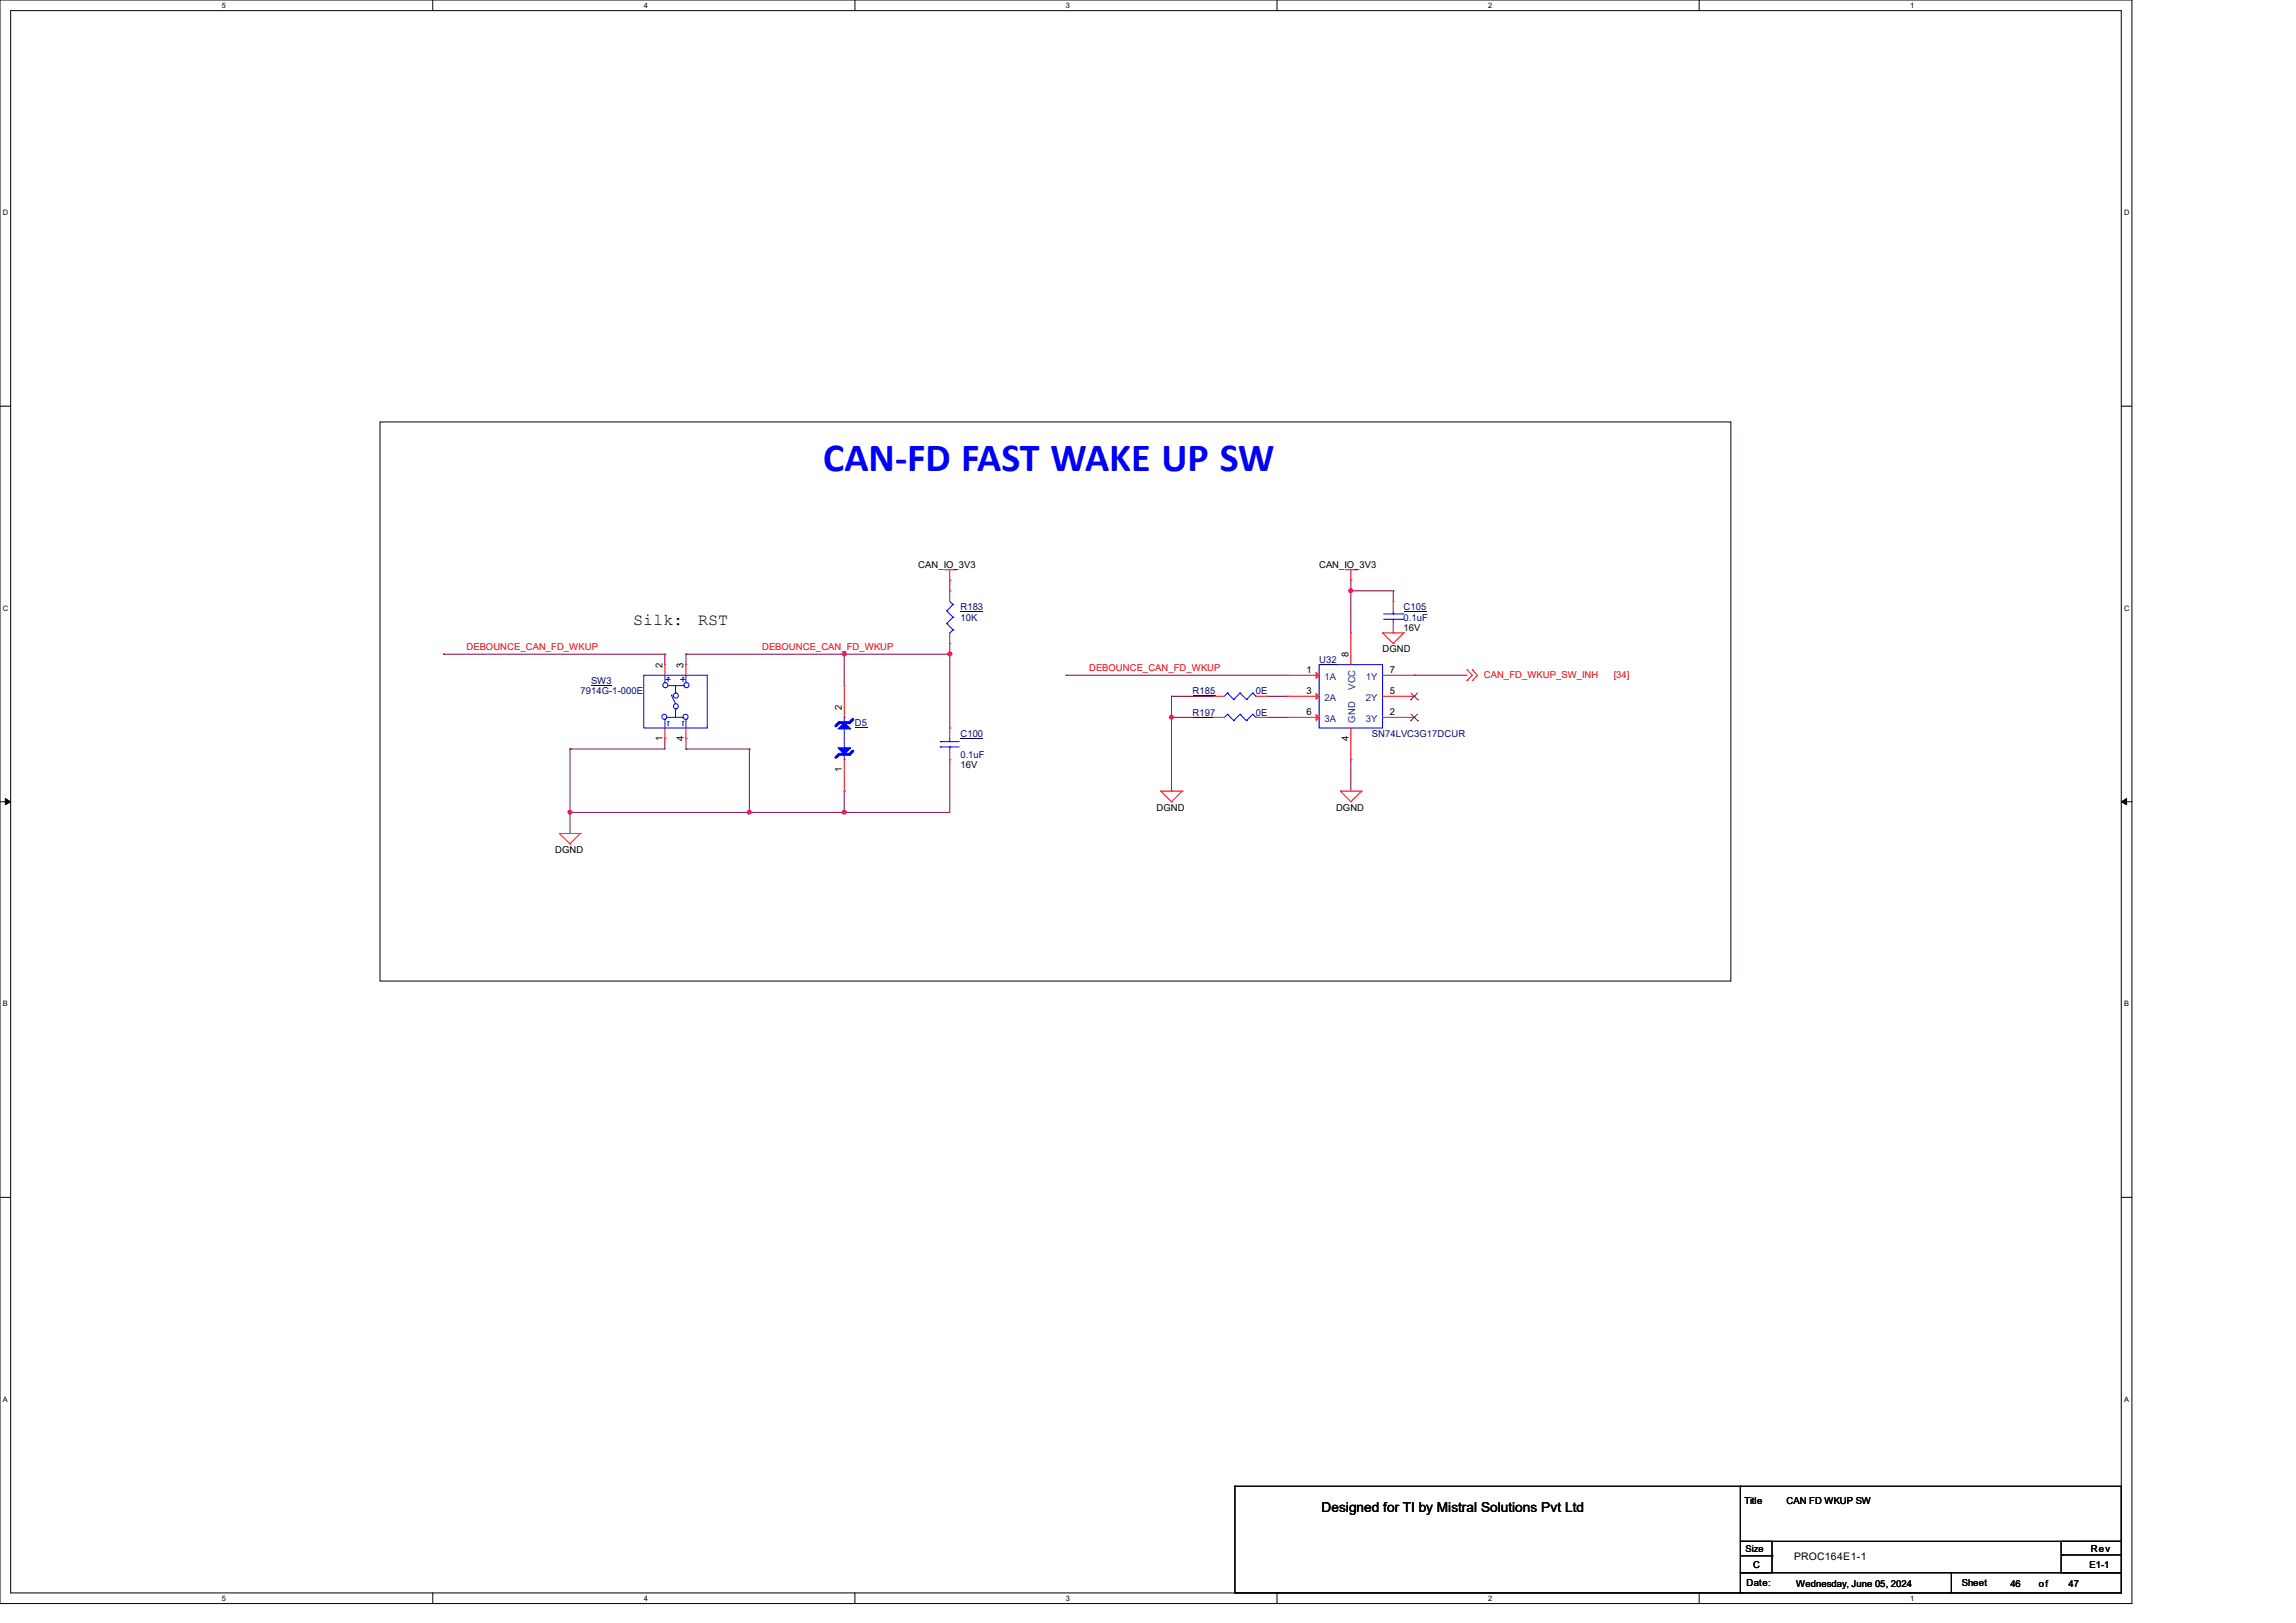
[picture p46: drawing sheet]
<svg xmlns="http://www.w3.org/2000/svg" width="420mm" height="297mm" viewBox="0 0 420 297" stroke-linecap="round" stroke-linejoin="round" font-family="sans-serif">
<defs><g id="words">
<text font-size="7.3" fill="#00f" x="150.6" y="86.1">CAN-FD FAST WAKE UP SW</text>
<g font-size="3">
<text x="115.8" y="114.4">Silk:</text>
<text x="127.7" y="114.4">RST</text>
</g>
<text font-size="2.5" x="241.7" y="276.8">Designed for TI by Mistral Solutions Pvt Ltd</text>
<text font-size="1.9" x="328.2" y="285.5">PROC164E1-1</text>
<g font-size="1.7">
<text x="168" y="103.9">CAN_IO_3V3</text>
<text x="241.3" y="103.9">CAN_IO_3V3</text>
<text x="252.9" y="119.4">DGND</text>
<text x="256.7" y="115.5">16V</text>
<text x="121.2" y="122.2" transform="rotate(-90 121.2 122.2)">2</text>
<text x="125" y="122.2" transform="rotate(-90 125 122.2)">3</text>
<text x="239" y="123.1">1</text>
<text x="246.7" y="120.3" transform="rotate(-90 246.7 120.3)">8</text>
<text x="254.2" y="123.1">7</text>
<text x="154" y="129.9" transform="rotate(-90 154 129.9)">2</text>
<text x="239" y="127">3</text>
<text x="239" y="130.8">6</text>
<text x="254.2" y="130.8">2</text>
<text x="254.2" y="127">5</text>
<text x="121.2" y="135.5" transform="rotate(-90 121.2 135.5)">1</text>
<text x="125" y="135.5" transform="rotate(-90 125 135.5)">4</text>
<text x="246.7" y="135.5" transform="rotate(-90 246.7 135.5)">4</text>
<text x="154" y="141.3" transform="rotate(-90 154 141.3)">1</text>
<text x="175.7" y="140.6">16V</text>
<text x="211.6" y="148.3">DGND</text>
<text x="244.4" y="148.3">DGND</text>
<text x="101.6" y="156">DGND</text>
<text x="319.1" y="275.2">Title</text>
<text x="326.8" y="275.2">CAN FD WKUP SW</text>
<text x="319.3" y="284">Size</text>
<text x="320.7" y="286.9">C</text>
<text x="382.2" y="286.9">E1-1</text>
<text x="382.4" y="284.1">Rev</text>
<text x="319.5" y="290.2">Date:</text>
<text x="328.6" y="290.4">Wednesday, June 05, 2024</text>
<text x="358.9" y="290.2">Sheet</text>
<text x="367.7" y="290.4">46</text>
<text x="373" y="290.4">of</text>
<text x="378.4" y="290.4">47</text>
</g>
<g font-size="1.7" fill="#000080">
<text x="175.7" y="111.7">R183</text>
<text x="175.7" y="113.6">10K</text>
<text x="256.7" y="111.7">C105</text>
<text x="256.7" y="113.6">0.1uF</text>
<text x="108.1" y="125.2">SW3</text>
<text x="241.3" y="121.3">U32</text>
<text x="106.2" y="127.1">7914G-1-000E</text>
<text x="218.1" y="131">R197</text>
<text x="218.1" y="127.1">R185</text>
<text x="229.7" y="131">0E</text>
<text x="229.7" y="127.1">0E</text>
<text x="156.4" y="132.9">D5</text>
<text x="175.7" y="134.8">C100</text>
<text x="250.9" y="134.8">SN74LVC3G17DCUR</text>
<text x="175.7" y="138.7">0.1uF</text>
</g>
<g font-size="1.7" fill="#f00">
<text x="85.3" y="118.9">DEBOUNCE_CAN_FD_WKUP</text>
<text x="139.4" y="118.9">DEBOUNCE_CAN_FD_WKUP</text>
<text x="199.2" y="122.8">DEBOUNCE_CAN_FD_WKUP</text>
<text x="271.4" y="124">CAN_FD_WKUP_SW_INH</text>
<text x="295.2" y="124">[34]</text>
</g>
<g font-size="1.7" fill="#004080">
<text x="242.3" y="124.4">1A</text>
<text x="249.8" y="124.4">1Y</text>
<text x="242.3" y="128.2">2A</text>
<text x="247.9" y="126.2" transform="rotate(-90 247.9 126.2)">VCC</text>
<text x="249.8" y="128.2">2Y</text>
<text x="242.3" y="132.1">3A</text>
<text x="247.9" y="132.2" transform="rotate(-90 247.9 132.2)">GND</text>
<text x="249.8" y="132.1">3Y</text>
</g>
<g font-size="1.4">
<text x="40.6" y="1.4">5</text>
<text x="117.8" y="1.4">4</text>
<text x="195" y="1.4">3</text>
<text x="272.2" y="1.4">2</text>
<text x="349.4" y="1.4">1</text>
<text x=".5" y="39.4">D</text>
<text x="388.5" y="39.4">D</text>
<text x=".5" y="111.8">C</text>
<text x="388.5" y="111.8">C</text>
<text x=".5" y="184.2">B</text>
<text x="388.5" y="184.2">B</text>
<text x=".5" y="256.5">A</text>
<text x="388.5" y="256.5">A</text>
<text x="40.6" y="292.9">5</text>
<text x="117.8" y="292.9">4</text>
<text x="195" y="292.9">3</text>
<text x="272.2" y="292.9">2</text>
<text x="349.4" y="292.9">1</text>
</g>
</g></defs>
<path d="M0 0h390v293.5h-390zM1.9 1.9h386.1v289.6h-386.1z" fill="none" stroke="#000" stroke-width=".18"/>
<g fill="#fff">
<path d="M40.6 .2h.7v1.5h-.7z"/>
<path d="M40.6 291.7h.7v1.5h-.7z"/>
</g>
<path d="M79.2 0v1.9M79.2 291.5v2" fill="none" stroke="#000" stroke-width=".18"/>
<g fill="#fff">
<path d="M117.8 .2h.7v1.5h-.7z"/>
<path d="M117.8 291.7h.7v1.5h-.7z"/>
</g>
<path d="M156.4 0v1.9M156.4 291.5v2" fill="none" stroke="#000" stroke-width=".18"/>
<g fill="#fff">
<path d="M195 .2h.7v1.5h-.7z"/>
<path d="M195 291.7h.7v1.5h-.7z"/>
</g>
<path d="M233.6 0v1.9M233.6 291.5v2" fill="none" stroke="#000" stroke-width=".18"/>
<g fill="#fff">
<path d="M272.2 .2h.8v1.5h-.8z"/>
<path d="M272.2 291.7h.8v1.5h-.8z"/>
</g>
<path d="M310.8 0v1.9M310.8 291.5v2" fill="none" stroke="#000" stroke-width=".18"/>
<g fill="#fff">
<path d="M349.4 .2h.8v1.5h-.8z"/>
<path d="M349.4 291.7h.8v1.5h-.8z"/>
<path d="M.5 38.1h1v1.6h-1z"/>
<path d="M388.5 38.1h1v1.6h-1z"/>
<path d="M.5 110.5h1v1.6h-1z"/>
<path d="M388.5 110.5h1v1.6h-1z"/>
</g>
<path d="M0 74.3h1.9M388 74.3h2" fill="none" stroke="#000" stroke-width=".18"/>
<g fill="#fff">
<path d="M.5 182.9h.9v1.5h-.9z"/>
<path d="M388.5 182.9h.9v1.5h-.9z"/>
</g>
<path d="M0 146.7h1.9M388 146.7h2" fill="none" stroke="#000" stroke-width=".18"/>
<path d="M1 146.1l.9 .6-.9 .6zM388 146.7l1-.6v1.2z" fill="#000" stroke="#000" stroke-width=".18"/>
<g fill="#fff">
<path d="M.5 255.3h.9v1.5h-.9z"/>
<path d="M388.5 255.3h.9v1.5h-.9z"/>
</g>
<g fill="none" stroke="#000" stroke-width=".18">
<path d="M69.5 77.2h247.1v102.3h-247.1zM0 219.1h1.9M388 219.1h2M225.9 272h.1M225.9 272h92.6M225.9 272v19.5M318.3 272h69.7v10.1h-69.7zM225.9 291.5h.1M226.1 291.5h.1M226.1 291.5h92.6M318.3 282.1h5.8v5.7h-5.8zM318.3 287.8h38.7v3.7h-38.7z"/>
<path d="M318.3 284.7h5.8M324.1 284.7h.1M357 287.8h31v3.7h-31zM377 282.1h11v5.7h-11zM377.2 284.6h.1M377.2 284.6h10.8"/>
</g>
<g fill="none" stroke="#800040" stroke-width=".18">
<path d="M81.1 119.7h.1M81.1 119.7h40.5M121.6 119.7h.1M121.6 119.7v1.9M125.5 119.7h.1M125.5 119.7h48.2M125.5 119.7v1.9M154.4 119.7h.1M154.4 119.7v5.8M173.7 117.8h.1M173.7 119.7h.1M173.7 106.2h.1"/>
<path d="M173.7 106.2v1.9M173.7 117.8v15.4M247.1 106.2h.1M247.1 108.1h.1M247.1 106.2v9.6M247.1 108.1h7.7M254.8 108.1h.1M254.8 108.1v2M104.3 137.1h.1M104.3 137.1v15.4M121.6 135.1h.1M121.6 135.1v2h-17.3"/>
<path d="M125.5 135.1h.1M125.5 137.1h.1M125.5 135.1v2M125.5 137.1h11.6M137.1 137.1h.1M137.1 137.1v11.6M173.7 139h.1M173.7 139v9.7h-69.4M195 123.6h.1M195 123.6h40.5M214.3 127.4h.1M214.3 131.3h.1"/>
<path d="M214.3 127.4h7.7M214.3 127.4v17.4M214.3 131.3h7.7M231.6 127.4h3.9M231.6 131.3h3.9M235.5 131.3h.1M235.5 127.4h.1M247.1 139h.1M247.1 139v5.8M258.7 123.6h.1M258.7 123.6h9.7M104.3 148.7h.1"/>
<path d="M137.1 148.7h.1M154.4 144.8h.1M154.4 148.7h.1M154.4 144.8v3.9M214.3 144.8h.1"/>
</g>
<g fill="#f0f" stroke="#f0f" stroke-width=".18">
<circle cx="247.1" cy="108.1" r=".36"/>
<circle cx="104.2" cy="148.6" r=".36"/>
<circle cx="154.4" cy="119.7" r=".37"/>
<circle cx="154.4" cy="148.6" r=".37"/>
<circle cx="137.1" cy="148.6" r=".36"/>
<circle cx="173.7" cy="119.7" r=".37"/>
<circle cx="214.3" cy="131.3" r=".36"/>
</g>
<g fill="none" stroke="#f00" stroke-width=".18">
<path d="M172.8 104.3h1.9M173.7 106.2h.1M173.7 108.1h.1M173.7 117.8h.1M173.7 104.3v1.9M173.7 108.1v2M173.7 115.8v2M174.7 104.3h.1M246.1 104.3h2M247.1 106.2h.1M247.1 115.8h.1M247.1 104.3v1.9"/>
<path d="M247.1 115.8v5.8M248.1 104.3h.1M252.9 115.8h.1M252.9 115.8h3.9M252.9 115.8l1.9 2M254.8 117.8h.1M254.8 110.1h.1M254.8 115.8h.1M254.8 110.1v1.9M254.8 113.9v1.9M256.8 115.8h.1M256.8 115.8l-2 2"/>
<path d="M121.6 135.1h.1M121.6 121.6h.1M121.6 121.6v2M121.6 133.2v1.9M125.5 135.1h.1M125.5 121.6h.1M125.5 121.6v2M125.5 133.2v1.9M154.4 125.5h.1M154.4 125.5v5.8M154.4 139v5.8M173.7 139h.1"/>
<path d="M173.7 133.2h.1M173.7 133.2v1.9M173.7 137.1v1.9M222 131.3h.1M222 127.4h.1M222 131.3h1.9M222 127.4h1.9M229.7 131.3h1.9M229.7 127.4h1.9M231.6 131.3h.1M231.6 127.4h.1M235.5 123.6h.1"/>
<path d="M235.5 127.4h.1M235.5 131.3h.1M235.5 123.6h5.8M235.5 131.3h5.8M235.5 127.4h5.8M247.1 139h.1M247.1 133.2v5.8M252.9 123.6h5.8M252.9 131.3h5.8M252.9 127.4h5.8M258.7 131.3h.1M258.7 127.4h.1"/>
<path d="M258.7 123.6h.1M268.4 122.6h.1M268.4 124.5h.1M268.4 122.6l.9 1-.9 .9M269.3 122.6h.1M269.3 124.5h.1M269.3 122.6l1 1-1 .9M102.3 152.5h.1M102.3 152.5h3.9M102.3 152.5l2 1.9M104.3 154.4h.1M106.2 152.5h.1"/>
<path d="M106.2 152.5l-1.9 1.9M154.4 144.8h.1M212.3 144.8h.1M212.3 144.8h3.9M212.3 144.8l2 1.9M214.3 146.7h.1M216.2 144.8h.1M216.2 144.8l-1.9 1.9M245.2 144.8h.1M245.2 144.8h3.8M245.2 144.8l1.9 1.9M247.1 146.7h.1"/>
<path d="M249 144.8h.1M249 144.8l-1.9 1.9"/>
</g>
<g fill="none" stroke="#00f" stroke-width=".18">
<path d="M173.2 111.8h.1M173.2 114.1h.1M173.2 111.8l1.1 1.1M173.2 114.1l1.1 1.2M173.7 115.8h.1M173.7 110.1l.6 .5M174.3 110.6h.1M174.3 112.9h.1M174.3 115.3h.1M174.3 110.6l-1.1 1.2M174.3 112.9l-1.1 1.2M174.3 115.3l-.6 .5"/>
<path d="M253.1 113.3h3.5M253.1 112.4h3.5M254.8 112.4h.1M254.8 113.3h.1M254.8 112v.4M254.8 113.3v.6M256.6 113.3h.1M256.6 112.4h.1M117.8 123.6h11.6v9.6h-11.6zM121.6 124.9h.1M121.6 131.7h.1M121.6 123.6v1.3"/>
<path d="M121.6 131.7v1.5M121.8 124.3h.1M121.8 124.3h.8M122 131.3h2.9M122.2 132h.1M122.2 124h.1M122.2 125.5h2.9M122.2 124v.7M122.2 132v.8M122.8 127.2h.1M122.8 127.2l.8 1.6M123.6 129.8h.1"/>
<path d="M123.6 126.8h.1M123.6 125.5v1.3M123.6 129.8v1.5M124.5 124.3h.1M124.5 124.3h.8M124.9 131.3h.1M124.9 132h.1M124.9 124h.1M124.9 124v.7M124.9 132v.8M125.1 125.5h.1M125.5 131.7h.1"/>
<path d="M125.5 124.9h.1M125.5 123.6v1.3M125.5 131.7v1.5M154.4 133.2h.1M154.4 137.1h.1M154.4 131.3h.1M154.4 139h.1M154.4 131.3v7.7M172 135.7h.1M172 136.7h.1M172 135.7h3.5M172 136.7h3.5"/>
<path d="M173.7 136.7h.1M173.7 135.7h.1M173.7 135.1v.6M173.7 136.7v.4M224.5 130.7h.1M224.5 126.8h.1M224.5 130.7l-.6 .6M224.5 130.7l1.2 1.2M224.5 126.8l-.6 .6M224.5 126.8l1.2 1.2M225.7 131.9h.1M225.7 128h.1"/>
<path d="M226.8 130.7h.1M226.8 126.8h.1M226.8 130.7l-1.1 1.2M226.8 130.7l1.2 1.2M226.8 126.8l-1.1 1.2M226.8 126.8l1.2 1.2M228 131.9h.1M228 128h.1M229.2 130.7h.1M229.2 126.8h.1M229.2 130.7l-1.2 1.2M229.2 130.7l.5 .6"/>
<path d="M229.2 126.8l-1.2 1.2M229.2 126.8l.5 .6M229.7 131.3h.1M229.7 127.4h.1M241.3 121.6h11.6v11.6h-11.6z"/>
<circle cx="121.5" cy="131.2" r=".46"/>
<circle cx="121.7" cy="125.4" r=".47"/>
<circle cx="123.6" cy="127.3" r=".46"/>
<circle cx="123.6" cy="129.2" r=".46"/>
<circle cx="125.4" cy="131.2" r=".47"/>
<circle cx="125.6" cy="125.4" r=".47"/>
</g>
<path d="M175.7 111.9h4.2M256.8 111.9h4.1M108.1 125.4h3.8M156.4 133.1h2.2M175.7 135.1h4.2M218.1 131.2h4.2M218.1 127.3h4.2M241.3 121.6h3.2" fill="none" stroke="#000080" stroke-width=".18"/>
<g fill="#f00" stroke="#f00" stroke-width=".18">
<path d="M240.7 123l.6 .6-.6 .5z"/>
<path d="M240.7 126.9l.6 .5-.6 .6z"/>
<path d="M240.7 130.7l.6 .6-.6 .5z"/>
</g>
<path d="M258.1 131.9h.1M258.1 128.1h.1M258.1 130.7l1.2 1.2M258.1 126.8l1.2 1.3M259.3 130.7l-1.2 1.2M259.3 126.8l-1.2 1.3M259.3 131.9h.1M259.3 128.1h.1" fill="none" stroke="#804000" stroke-width=".18"/>
<path d="M156 131.7l-.6 .5h-1.9l-.6 .6M156 137.5l-.6 .5h-1.9l-.6 .6" fill="none" stroke="#00f" stroke-width=".55"/>
<g fill="#00f" stroke="#00f" stroke-width=".18">
<path d="M153.3 133.4l1.1-1.2 1.2 1.2z" fill-rule="evenodd"/>
<path d="M153.3 136.9h2.3l-1.2 1.1z" fill-rule="evenodd"/>
</g>
<use href="#words"/>
</svg>
